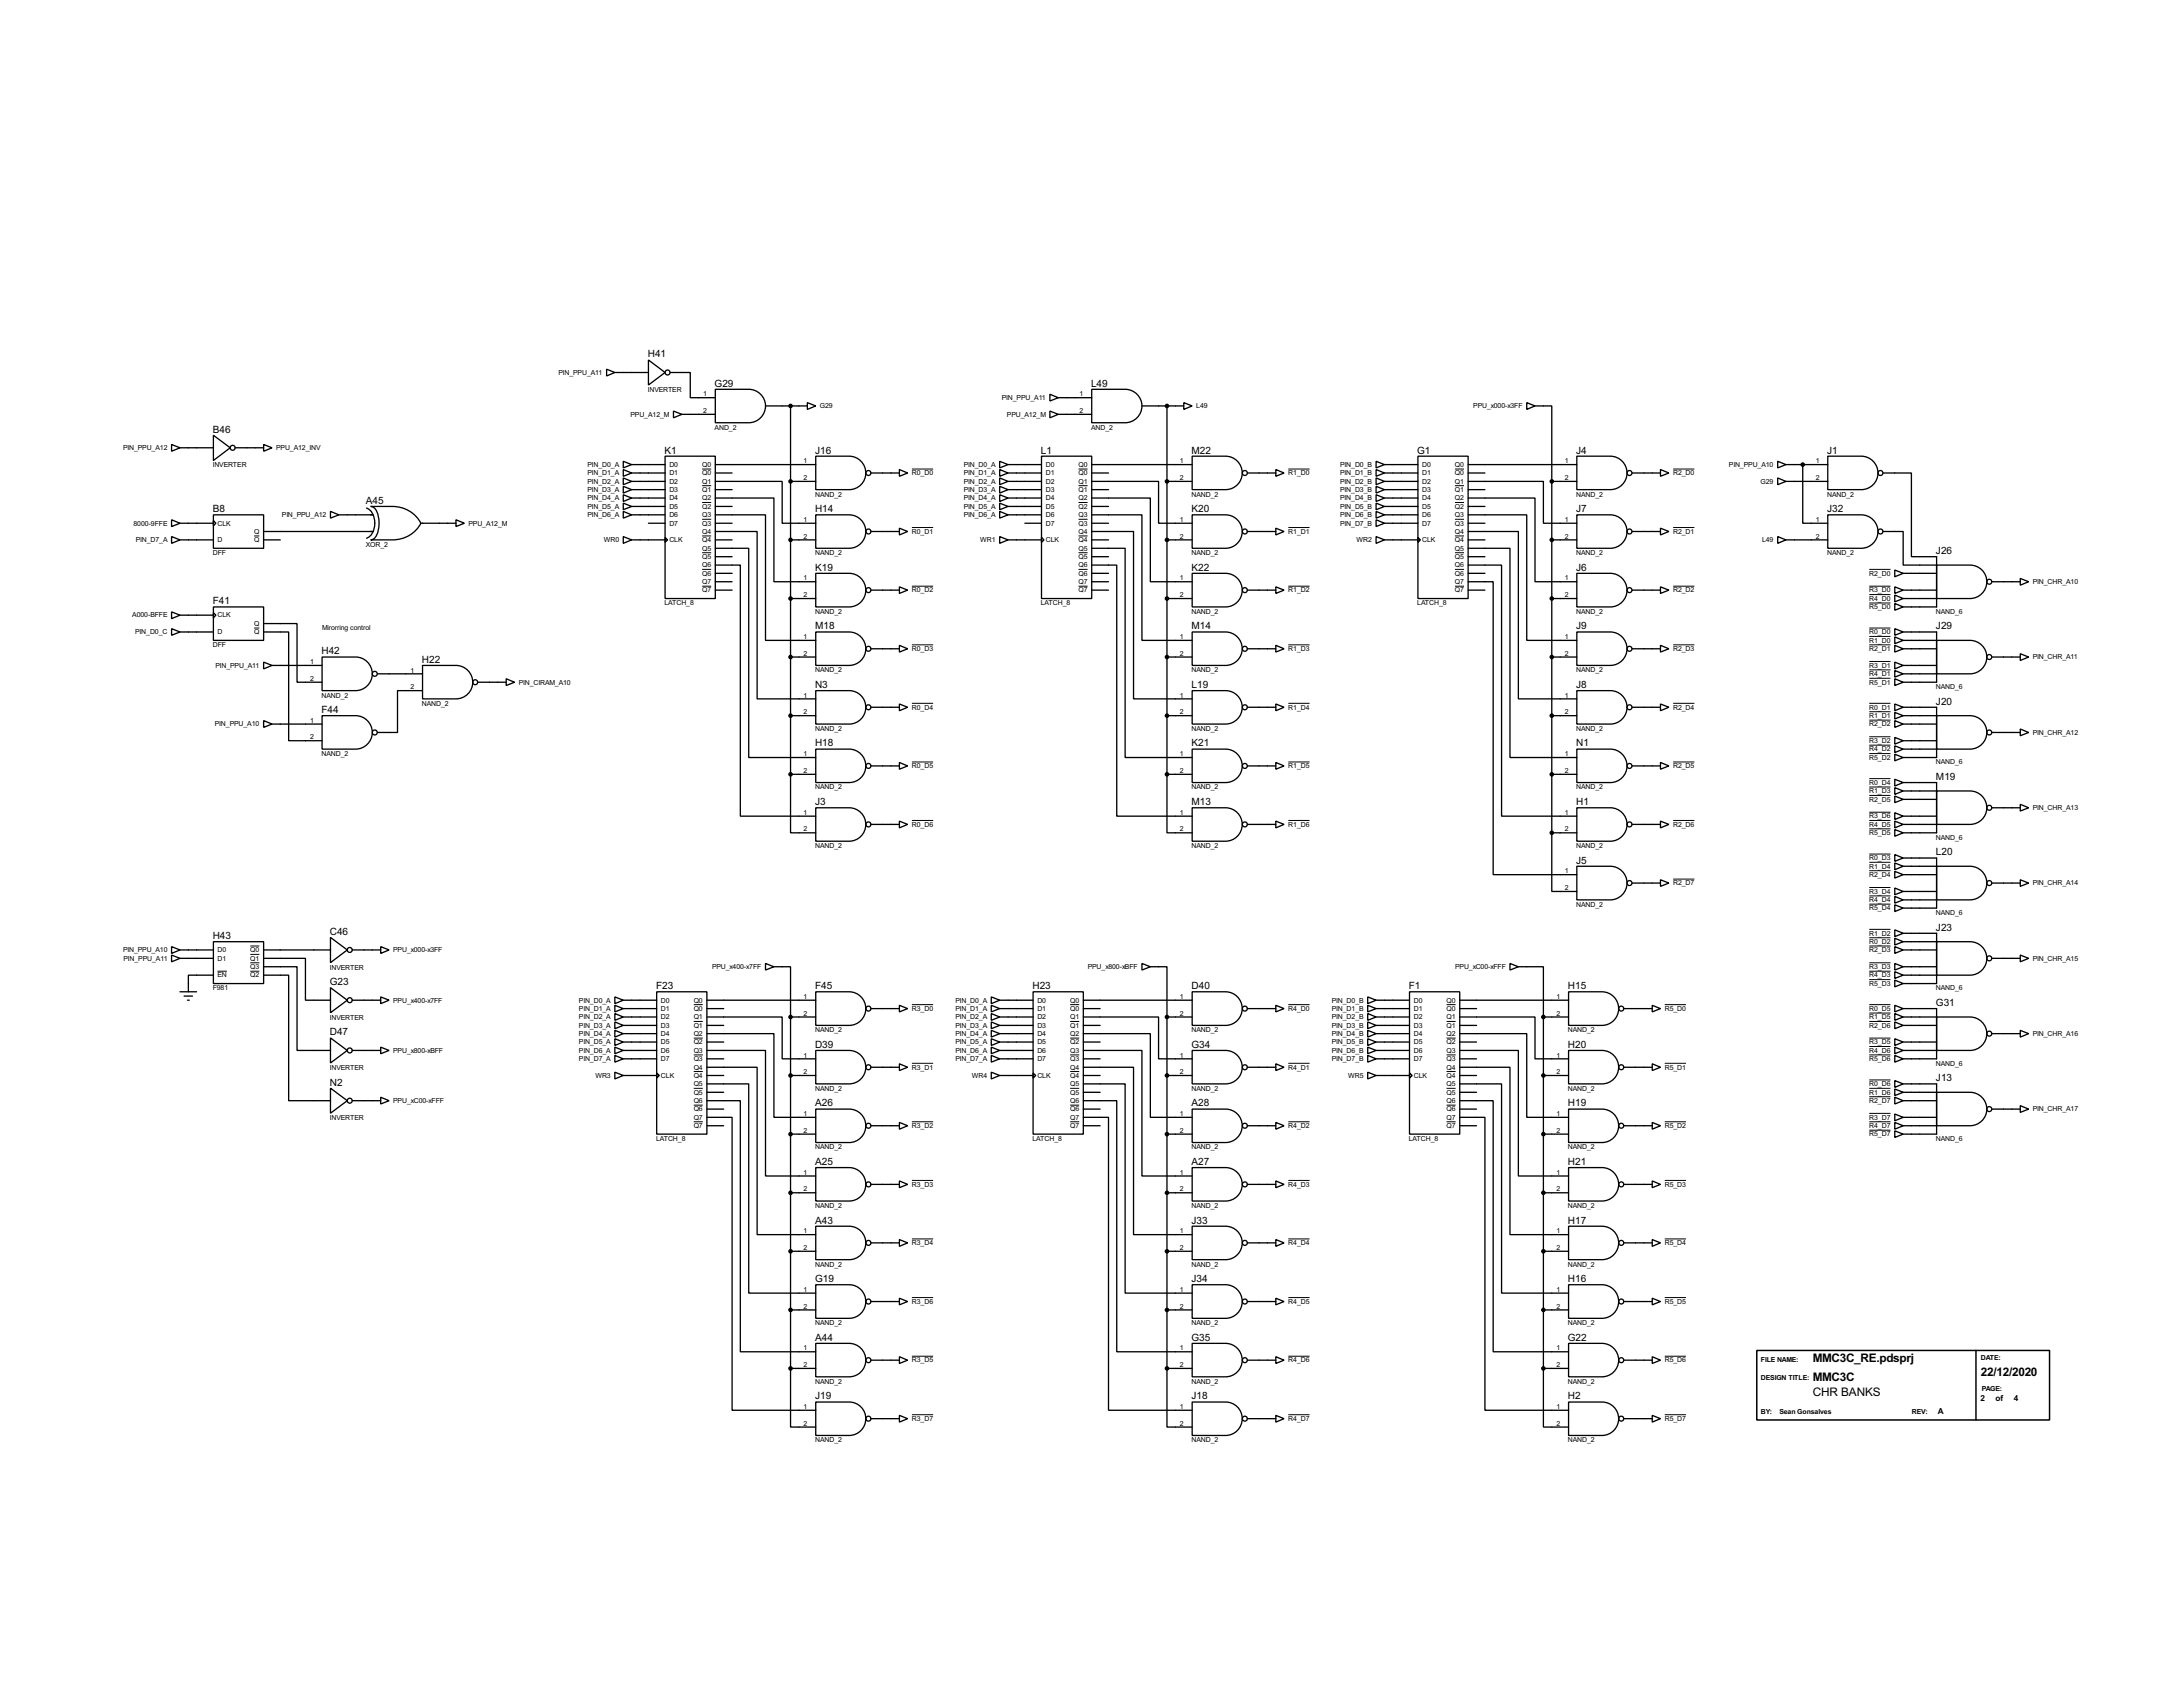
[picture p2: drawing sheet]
<svg xmlns="http://www.w3.org/2000/svg" width="663mm" height="510mm" viewBox="0 0 663 510" stroke-linecap="round" stroke-linejoin="round" font-family="sans-serif">
<defs><g id="words">
<g font-size="4">
<text x="550.5" y="413.5">MMC3C_RE.pdsprj</text>
<text x="550.5" y="419.2">MMC3C</text>
<text x="601.5" y="417.5">22/12/2020</text>
<text x="550.5" y="423.6">CHR BANKS</text>
</g>
<g font-size="3.4">
<text x="196.7" y="108.5">H41</text>
<text x="217" y="117.4">G29</text>
<text x="331.3" y="117.4">L49</text>
<text x="64.6" y="131.3">B46</text>
<text x="201.8" y="137.6">K1</text>
<text x="247.5" y="137.6">J16</text>
<text x="316.1" y="137.6">L1</text>
<text x="361.8" y="137.6">M22</text>
<text x="430.4" y="137.6">G1</text>
<text x="478.6" y="137.6">J4</text>
<text x="554.8" y="137.6">J1</text>
<text x="64.6" y="155.5">B8</text>
<text x="111.1" y="152.9">A45</text>
<text x="247.5" y="155.5">H14</text>
<text x="361.8" y="155.5">K20</text>
<text x="478.6" y="155.5">J7</text>
<text x="554.8" y="155.5">J32</text>
<text x="247.5" y="173.2">K19</text>
<text x="361.8" y="173.2">K22</text>
<text x="478.6" y="173.2">J6</text>
<text x="587.9" y="168.2">J26</text>
<text x="64.6" y="183.4">F41</text>
<text x="247.5" y="191">M18</text>
<text x="361.8" y="191">M14</text>
<text x="478.6" y="191">J9</text>
<text x="587.9" y="191">J29</text>
<text x="97.6" y="198.6">H42</text>
<text x="128.1" y="201.2">H22</text>
<text x="247.5" y="208.8">N3</text>
<text x="361.8" y="208.8">L19</text>
<text x="478.6" y="208.8">J8</text>
<text x="587.9" y="213.9">J20</text>
<text x="97.6" y="216.4">F44</text>
<text x="247.5" y="226.6">H18</text>
<text x="361.8" y="226.6">K21</text>
<text x="478.6" y="226.6">N1</text>
<text x="587.9" y="236.7">M19</text>
<text x="247.5" y="244.4">J3</text>
<text x="361.8" y="244.4">M13</text>
<text x="478.6" y="244.4">H1</text>
<text x="478.6" y="262.1">J5</text>
<text x="587.9" y="259.6">L20</text>
<text x="64.6" y="285">H43</text>
<text x="100.2" y="283.7">C46</text>
<text x="587.9" y="282.5">J23</text>
<text x="100.2" y="299">G23</text>
<text x="199.2" y="300.2">F23</text>
<text x="247.5" y="300.2">F45</text>
<text x="313.5" y="300.2">H23</text>
<text x="361.8" y="300.2">D40</text>
<text x="427.8" y="300.2">F1</text>
<text x="476.1" y="300.2">H15</text>
<text x="587.9" y="305.3">G31</text>
<text x="100.2" y="314.2">D47</text>
<text x="247.5" y="318">D39</text>
<text x="361.8" y="318">G34</text>
<text x="476.1" y="318">H20</text>
<text x="100.2" y="329.5">N2</text>
<text x="587.9" y="328.2">J13</text>
<text x="247.5" y="335.8">A26</text>
<text x="361.8" y="335.8">A28</text>
<text x="476.1" y="335.8">H19</text>
<text x="247.5" y="353.6">A25</text>
<text x="361.8" y="353.6">A27</text>
<text x="476.1" y="353.6">H21</text>
<text x="247.5" y="371.4">A43</text>
<text x="361.8" y="371.4">J33</text>
<text x="476.1" y="371.4">H17</text>
<text x="247.5" y="389.1">G19</text>
<text x="361.8" y="389.1">J34</text>
<text x="476.1" y="389.1">H16</text>
<text x="247.5" y="406.9">A44</text>
<text x="361.8" y="406.9">G35</text>
<text x="476.1" y="406.9">G22</text>
<text x="247.5" y="424.7">J19</text>
<text x="361.8" y="424.7">J18</text>
<text x="476.1" y="424.7">H2</text>
</g>
<g font-size="2.8">
<text x="601.4" y="425.2">2</text>
<text x="606" y="425.2">of</text>
<text x="611.5" y="425.2">4</text>
<text x="588.5" y="429.3">A</text>
</g>
<g font-size="2.4">
<text x="169.6" y="113.7">PIN_PPU_A11</text>
<text x="196.7" y="119">INVERTER</text>
<text x="213.5" y="120.3">1</text>
<text x="213.5" y="125.4">2</text>
<text x="249" y="123.9">G29</text>
<text x="304.2" y="121.4">PIN_PPU_A11</text>
<text x="327.8" y="120.3">1</text>
<text x="327.8" y="125.4">2</text>
<text x="363.3" y="123.9">L49</text>
<text x="447.4" y="123.9">PPU_x000-x3FF</text>
<text x="191.5" y="126.4">PPU_A12_M</text>
<text x="217" y="130.4">AND_2</text>
<text x="305.8" y="126.4">PPU_A12_M</text>
<text x="331.3" y="130.4">AND_2</text>
<text x="37.4" y="136.6">PIN_PPU_A12</text>
<text x="83.9" y="136.6">PPU_A12_INV</text>
<text x="64.6" y="141.8">INVERTER</text>
<text x="178.4" y="141.7">PIN_D0_A</text>
<text x="203.3" y="141.7">D0</text>
<text x="213.2" y="141.7">Q0</text>
<text x="244" y="140.6">1</text>
<text x="292.7" y="141.7">PIN_D0_A</text>
<text x="317.6" y="141.7">D0</text>
<text x="327.5" y="141.7">Q0</text>
<text x="358.3" y="140.6">1</text>
<text x="407" y="141.7">PIN_D0_B</text>
<text x="431.9" y="141.7">D0</text>
<text x="441.8" y="141.7">Q0</text>
<text x="475.2" y="140.6">1</text>
<text x="525" y="141.7">PIN_PPU_A10</text>
<text x="551.4" y="140.6">1</text>
<text x="178.4" y="144.3">PIN_D1_A</text>
<text x="178.4" y="146.8">PIN_D2_A</text>
<text x="178.4" y="149.3">PIN_D3_A</text>
<text x="203.3" y="144.3">D1</text>
<text x="203.3" y="146.8">D2</text>
<text x="203.3" y="149.3">D3</text>
<text x="213.2" y="146.8">Q1</text>
<text x="213.2" y="144.3">Q0</text>
<text x="213.2" y="149.3">Q1</text>
<text x="244" y="145.7">2</text>
<text x="276.9" y="144.3">R0_D0</text>
<text x="292.7" y="144.3">PIN_D1_A</text>
<text x="292.7" y="146.8">PIN_D2_A</text>
<text x="292.7" y="149.3">PIN_D3_A</text>
<text x="317.6" y="144.3">D1</text>
<text x="317.6" y="146.8">D2</text>
<text x="317.6" y="149.3">D3</text>
<text x="327.5" y="146.8">Q1</text>
<text x="327.5" y="144.3">Q0</text>
<text x="327.5" y="149.3">Q1</text>
<text x="358.3" y="145.7">2</text>
<text x="391.2" y="144.3">R1_D0</text>
<text x="407" y="144.3">PIN_D1_B</text>
<text x="407" y="146.8">PIN_D2_B</text>
<text x="407" y="149.3">PIN_D3_B</text>
<text x="431.9" y="144.3">D1</text>
<text x="431.9" y="146.8">D2</text>
<text x="431.9" y="149.3">D3</text>
<text x="441.8" y="146.8">Q1</text>
<text x="441.8" y="144.3">Q0</text>
<text x="441.8" y="149.3">Q1</text>
<text x="475.2" y="145.7">2</text>
<text x="508.1" y="144.3">R2_D0</text>
<text x="534.6" y="146.8">G29</text>
<text x="551.4" y="145.7">2</text>
<text x="178.4" y="151.9">PIN_D4_A</text>
<text x="178.4" y="154.4">PIN_D5_A</text>
<text x="203.3" y="151.9">D4</text>
<text x="203.3" y="154.4">D5</text>
<text x="213.2" y="151.9">Q2</text>
<text x="213.2" y="154.4">Q2</text>
<text x="247.5" y="150.7">NAND_2</text>
<text x="292.7" y="151.9">PIN_D4_A</text>
<text x="292.7" y="154.4">PIN_D5_A</text>
<text x="317.6" y="151.9">D4</text>
<text x="317.6" y="154.4">D5</text>
<text x="327.5" y="151.9">Q2</text>
<text x="327.5" y="154.4">Q2</text>
<text x="361.8" y="150.7">NAND_2</text>
<text x="407" y="151.9">PIN_D4_B</text>
<text x="407" y="154.4">PIN_D5_B</text>
<text x="431.9" y="151.9">D4</text>
<text x="431.9" y="154.4">D5</text>
<text x="441.8" y="151.9">Q2</text>
<text x="441.8" y="154.4">Q2</text>
<text x="478.6" y="150.7">NAND_2</text>
<text x="554.8" y="150.7">NAND_2</text>
<text x="40.6" y="159.5">8000-9FFE</text>
<text x="66.1" y="159.5">CLK</text>
<text x="85.6" y="157">PIN_PPU_A12</text>
<text x="142.3" y="159.5">PPU_A12_M</text>
<text x="178.4" y="157">PIN_D6_A</text>
<text x="203.3" y="157">D6</text>
<text x="203.3" y="159.5">D7</text>
<text x="213.2" y="157">Q3</text>
<text x="213.2" y="159.5">Q3</text>
<text x="244" y="158.4">1</text>
<text x="292.7" y="157">PIN_D6_A</text>
<text x="317.6" y="157">D6</text>
<text x="317.6" y="159.5">D7</text>
<text x="327.5" y="157">Q3</text>
<text x="327.5" y="159.5">Q3</text>
<text x="358.3" y="158.4">1</text>
<text x="407" y="157">PIN_D6_B</text>
<text x="407" y="159.5">PIN_D7_B</text>
<text x="431.9" y="157">D6</text>
<text x="431.9" y="159.5">D7</text>
<text x="441.8" y="157">Q3</text>
<text x="441.8" y="159.5">Q3</text>
<text x="475.2" y="158.4">1</text>
<text x="551.4" y="158.4">1</text>
<text x="41.2" y="164.6">PIN_D7_A</text>
<text x="66.1" y="164.6">D</text>
<text x="77.2" y="162">Q</text>
<text x="77.2" y="164.6">Q</text>
<text x="111.1" y="166">XOR_2</text>
<text x="183.4" y="164.6">WR0</text>
<text x="203.3" y="164.6">CLK</text>
<text x="213.2" y="162">Q4</text>
<text x="213.2" y="167.1">Q5</text>
<text x="213.2" y="164.6">Q4</text>
<text x="244" y="163.5">2</text>
<text x="276.9" y="162">R0_D1</text>
<text x="297.7" y="164.6">WR1</text>
<text x="317.6" y="164.6">CLK</text>
<text x="327.5" y="162">Q4</text>
<text x="327.5" y="167.1">Q5</text>
<text x="327.5" y="164.6">Q4</text>
<text x="358.3" y="163.5">2</text>
<text x="391.2" y="162">R1_D1</text>
<text x="412" y="164.6">WR2</text>
<text x="431.9" y="164.6">CLK</text>
<text x="441.8" y="162">Q4</text>
<text x="441.8" y="167.1">Q5</text>
<text x="441.8" y="164.6">Q4</text>
<text x="475.2" y="163.5">2</text>
<text x="508.1" y="162">R2_D1</text>
<text x="535.1" y="164.6">L49</text>
<text x="551.4" y="163.5">2</text>
<text x="64.6" y="168.5">DFF</text>
<text x="213.2" y="172.2">Q6</text>
<text x="213.2" y="169.7">Q5</text>
<text x="247.5" y="168.5">NAND_2</text>
<text x="327.5" y="172.2">Q6</text>
<text x="327.5" y="169.7">Q5</text>
<text x="361.8" y="168.5">NAND_2</text>
<text x="441.8" y="172.2">Q6</text>
<text x="441.8" y="169.7">Q5</text>
<text x="478.6" y="168.5">NAND_2</text>
<text x="554.8" y="168.5">NAND_2</text>
<text x="213.2" y="177.3">Q7</text>
<text x="213.2" y="174.7">Q6</text>
<text x="213.2" y="179.8">Q7</text>
<text x="244" y="176.2">1</text>
<text x="276.9" y="179.8">R0_D2</text>
<text x="327.5" y="177.3">Q7</text>
<text x="327.5" y="174.7">Q6</text>
<text x="327.5" y="179.8">Q7</text>
<text x="358.3" y="176.2">1</text>
<text x="391.2" y="179.8">R1_D2</text>
<text x="441.8" y="177.3">Q7</text>
<text x="441.8" y="174.7">Q6</text>
<text x="441.8" y="179.8">Q7</text>
<text x="475.2" y="176.2">1</text>
<text x="508.1" y="179.8">R2_D2</text>
<text x="567.6" y="174.7">R2_D0</text>
<text x="567.6" y="179.8">R3_D0</text>
<text x="617.3" y="177.3">PIN_CHR_A10</text>
<text x="201.8" y="183.8">LATCH_8</text>
<text x="244" y="181.3">2</text>
<text x="316.1" y="183.8">LATCH_8</text>
<text x="358.3" y="181.3">2</text>
<text x="430.4" y="183.8">LATCH_8</text>
<text x="475.2" y="181.3">2</text>
<text x="567.6" y="182.4">R4_D0</text>
<text x="567.6" y="184.9">R5_D0</text>
<text x="40.2" y="187.4">A000-BFFE</text>
<text x="66.1" y="187.4">CLK</text>
<text x="77.2" y="190">Q</text>
<text x="97.8" y="191.2">Mirorring control</text>
<text x="247.5" y="186.3">NAND_2</text>
<text x="361.8" y="186.3">NAND_2</text>
<text x="478.6" y="186.3">NAND_2</text>
<text x="587.9" y="186.3">NAND_6</text>
<text x="41.1" y="192.5">PIN_D0_C</text>
<text x="64.6" y="196.5">DFF</text>
<text x="66.1" y="192.5">D</text>
<text x="77.2" y="192.5">Q</text>
<text x="244" y="194">1</text>
<text x="276.9" y="197.6">R0_D3</text>
<text x="358.3" y="194">1</text>
<text x="391.2" y="197.6">R1_D3</text>
<text x="475.2" y="194">1</text>
<text x="508.1" y="197.6">R2_D3</text>
<text x="567.6" y="192.5">R0_D0</text>
<text x="567.6" y="197.6">R2_D1</text>
<text x="567.6" y="195.1">R1_D0</text>
<text x="65.4" y="202.7">PIN_PPU_A11</text>
<text x="94.2" y="201.6">1</text>
<text x="244" y="199">2</text>
<text x="358.3" y="199">2</text>
<text x="475.2" y="199">2</text>
<text x="567.6" y="202.7">R3_D1</text>
<text x="617.3" y="200.1">PIN_CHR_A11</text>
<text x="94.2" y="206.7">2</text>
<text x="124.6" y="204.1">1</text>
<text x="124.6" y="209.2">2</text>
<text x="157.5" y="207.8">PIN_CIRAM_A10</text>
<text x="247.5" y="204.1">NAND_2</text>
<text x="361.8" y="204.1">NAND_2</text>
<text x="478.6" y="204.1">NAND_2</text>
<text x="567.6" y="205.2">R4_D1</text>
<text x="567.6" y="207.8">R5_D1</text>
<text x="587.9" y="209.2">NAND_6</text>
<text x="97.6" y="211.7">NAND_2</text>
<text x="128.1" y="214.2">NAND_2</text>
<text x="244" y="211.7">1</text>
<text x="276.9" y="215.4">R0_D4</text>
<text x="358.3" y="211.7">1</text>
<text x="391.2" y="215.4">R1_D4</text>
<text x="475.2" y="211.7">1</text>
<text x="508.1" y="215.4">R2_D4</text>
<text x="567.6" y="215.4">R0_D1</text>
<text x="65.3" y="220.5">PIN_PPU_A10</text>
<text x="94.2" y="219.4">1</text>
<text x="244" y="216.8">2</text>
<text x="247.5" y="221.9">NAND_2</text>
<text x="358.3" y="216.8">2</text>
<text x="361.8" y="221.9">NAND_2</text>
<text x="475.2" y="216.8">2</text>
<text x="478.6" y="221.9">NAND_2</text>
<text x="567.6" y="220.5">R2_D2</text>
<text x="567.6" y="217.9">R1_D1</text>
<text x="94.2" y="224.4">2</text>
<text x="567.6" y="225.5">R3_D2</text>
<text x="617.3" y="223">PIN_CHR_A12</text>
<text x="97.6" y="229.5">NAND_2</text>
<text x="244" y="229.5">1</text>
<text x="276.9" y="233.2">R0_D5</text>
<text x="358.3" y="229.5">1</text>
<text x="391.2" y="233.2">R1_D5</text>
<text x="475.2" y="229.5">1</text>
<text x="508.1" y="233.2">R2_D5</text>
<text x="567.6" y="228.1">R4_D2</text>
<text x="567.6" y="230.6">R5_D2</text>
<text x="587.9" y="232">NAND_6</text>
<text x="244" y="234.6">2</text>
<text x="247.5" y="239.6">NAND_2</text>
<text x="358.3" y="234.6">2</text>
<text x="361.8" y="239.6">NAND_2</text>
<text x="475.2" y="234.6">2</text>
<text x="478.6" y="239.6">NAND_2</text>
<text x="567.6" y="238.2">R0_D4</text>
<text x="567.6" y="243.3">R2_D5</text>
<text x="567.6" y="240.8">R1_D3</text>
<text x="617.3" y="245.9">PIN_CHR_A13</text>
<text x="244" y="247.3">1</text>
<text x="276.9" y="250.9">R0_D6</text>
<text x="358.3" y="247.3">1</text>
<text x="391.2" y="250.9">R1_D6</text>
<text x="475.2" y="247.3">1</text>
<text x="508.1" y="250.9">R2_D6</text>
<text x="567.6" y="250.9">R4_D5</text>
<text x="567.6" y="248.4">R3_D6</text>
<text x="244" y="252.4">2</text>
<text x="247.5" y="257.4">NAND_2</text>
<text x="358.3" y="252.4">2</text>
<text x="361.8" y="257.4">NAND_2</text>
<text x="475.2" y="252.4">2</text>
<text x="478.6" y="257.4">NAND_2</text>
<text x="567.6" y="253.5">R5_D5</text>
<text x="587.9" y="254.9">NAND_6</text>
<text x="567.6" y="261.1">R0_D3</text>
<text x="567.6" y="263.6">R1_D4</text>
<text x="475.2" y="265.1">1</text>
<text x="508.1" y="268.7">R2_D7</text>
<text x="567.6" y="266.2">R2_D4</text>
<text x="617.3" y="268.7">PIN_CHR_A14</text>
<text x="475.2" y="270.2">2</text>
<text x="478.6" y="275.2">NAND_2</text>
<text x="567.6" y="273.8">R4_D4</text>
<text x="567.6" y="271.3">R3_D4</text>
<text x="567.6" y="276.3">R5_D4</text>
<text x="587.9" y="277.7">NAND_6</text>
<text x="567.6" y="286.5">R0_D2</text>
<text x="567.6" y="284">R1_D2</text>
<text x="37.4" y="289">PIN_PPU_A10</text>
<text x="37.5" y="291.6">PIN_PPU_A11</text>
<text x="66.1" y="289">D0</text>
<text x="66.1" y="291.6">D1</text>
<text x="76" y="289">Q0</text>
<text x="76" y="291.6">Q1</text>
<text x="119.4" y="289">PPU_x000-x3FF</text>
<text x="567.6" y="289">R2_D3</text>
<text x="617.3" y="291.6">PIN_CHR_A15</text>
<text x="66.1" y="296.7">EN</text>
<text x="76" y="296.7">Q2</text>
<text x="76" y="294.1">Q3</text>
<text x="100.2" y="294.3">INVERTER</text>
<text x="216.2" y="294.1">PPU_x400-x7FF</text>
<text x="330.3" y="294.1">PPU_x800-xBFF</text>
<text x="441.9" y="294.1">PPU_xC00-xFFF</text>
<text x="567.6" y="299.2">R5_D3</text>
<text x="567.6" y="294.1">R3_D3</text>
<text x="567.6" y="296.7">R4_D3</text>
<text x="64.6" y="300.6">F981</text>
<text x="119.4" y="304.3">PPU_x400-x7FF</text>
<text x="175.8" y="304.3">PIN_D0_A</text>
<text x="200.7" y="304.3">D0</text>
<text x="210.7" y="304.3">Q0</text>
<text x="244" y="303.2">1</text>
<text x="290.1" y="304.3">PIN_D0_A</text>
<text x="315" y="304.3">D0</text>
<text x="325" y="304.3">Q0</text>
<text x="358.3" y="303.2">1</text>
<text x="404.4" y="304.3">PIN_D0_B</text>
<text x="429.3" y="304.3">D0</text>
<text x="439.3" y="304.3">Q0</text>
<text x="472.6" y="303.2">1</text>
<text x="587.9" y="300.6">NAND_6</text>
<text x="100.2" y="309.5">INVERTER</text>
<text x="175.8" y="306.8">PIN_D1_A</text>
<text x="175.8" y="309.4">PIN_D2_A</text>
<text x="175.8" y="311.9">PIN_D3_A</text>
<text x="200.7" y="306.8">D1</text>
<text x="200.7" y="309.4">D2</text>
<text x="200.7" y="311.9">D3</text>
<text x="210.7" y="309.4">Q1</text>
<text x="210.7" y="306.8">Q0</text>
<text x="210.7" y="311.9">Q1</text>
<text x="244" y="308.3">2</text>
<text x="276.9" y="306.8">R3_D0</text>
<text x="290.1" y="306.8">PIN_D1_A</text>
<text x="290.1" y="309.4">PIN_D2_A</text>
<text x="290.1" y="311.9">PIN_D3_A</text>
<text x="315" y="306.8">D1</text>
<text x="315" y="309.4">D2</text>
<text x="315" y="311.9">D3</text>
<text x="325" y="309.4">Q1</text>
<text x="325" y="306.8">Q0</text>
<text x="325" y="311.9">Q1</text>
<text x="358.3" y="308.3">2</text>
<text x="391.2" y="306.8">R4_D0</text>
<text x="404.4" y="306.8">PIN_D1_B</text>
<text x="404.4" y="309.4">PIN_D2_B</text>
<text x="404.4" y="311.9">PIN_D3_B</text>
<text x="429.3" y="306.8">D1</text>
<text x="429.3" y="309.4">D2</text>
<text x="429.3" y="311.9">D3</text>
<text x="439.3" y="309.4">Q1</text>
<text x="439.3" y="306.8">Q0</text>
<text x="439.3" y="311.9">Q1</text>
<text x="472.6" y="308.3">2</text>
<text x="505.5" y="306.8">R5_D0</text>
<text x="567.6" y="306.8">R0_D5</text>
<text x="567.6" y="311.9">R2_D6</text>
<text x="567.6" y="309.4">R1_D5</text>
<text x="175.8" y="314.4">PIN_D4_A</text>
<text x="175.8" y="317">PIN_D5_A</text>
<text x="200.7" y="314.4">D4</text>
<text x="200.7" y="317">D5</text>
<text x="210.7" y="314.4">Q2</text>
<text x="210.7" y="317">Q2</text>
<text x="247.5" y="313.3">NAND_2</text>
<text x="290.1" y="314.4">PIN_D4_A</text>
<text x="290.1" y="317">PIN_D5_A</text>
<text x="315" y="314.4">D4</text>
<text x="315" y="317">D5</text>
<text x="325" y="314.4">Q2</text>
<text x="325" y="317">Q2</text>
<text x="361.8" y="313.3">NAND_2</text>
<text x="404.4" y="314.4">PIN_D4_B</text>
<text x="404.4" y="317">PIN_D5_B</text>
<text x="429.3" y="314.4">D4</text>
<text x="429.3" y="317">D5</text>
<text x="439.3" y="314.4">Q2</text>
<text x="439.3" y="317">Q2</text>
<text x="476.1" y="313.3">NAND_2</text>
<text x="567.6" y="317">R3_D5</text>
<text x="617.3" y="314.4">PIN_CHR_A16</text>
<text x="119.4" y="319.5">PPU_x800-xBFF</text>
<text x="175.8" y="319.5">PIN_D6_A</text>
<text x="175.8" y="322.1">PIN_D7_A</text>
<text x="200.7" y="319.5">D6</text>
<text x="200.7" y="322.1">D7</text>
<text x="210.7" y="319.5">Q3</text>
<text x="210.7" y="322.1">Q3</text>
<text x="244" y="321">1</text>
<text x="290.1" y="319.5">PIN_D6_A</text>
<text x="290.1" y="322.1">PIN_D7_A</text>
<text x="315" y="319.5">D6</text>
<text x="315" y="322.1">D7</text>
<text x="325" y="319.5">Q3</text>
<text x="325" y="322.1">Q3</text>
<text x="358.3" y="321">1</text>
<text x="404.4" y="319.5">PIN_D6_B</text>
<text x="404.4" y="322.1">PIN_D7_B</text>
<text x="429.3" y="319.5">D6</text>
<text x="429.3" y="322.1">D7</text>
<text x="439.3" y="319.5">Q3</text>
<text x="439.3" y="322.1">Q3</text>
<text x="472.6" y="321">1</text>
<text x="567.6" y="319.5">R4_D6</text>
<text x="567.6" y="322.1">R5_D6</text>
<text x="587.9" y="323.5">NAND_6</text>
<text x="100.2" y="324.7">INVERTER</text>
<text x="180.8" y="327.1">WR3</text>
<text x="200.7" y="327.1">CLK</text>
<text x="210.7" y="324.6">Q4</text>
<text x="210.7" y="329.7">Q5</text>
<text x="210.7" y="327.1">Q4</text>
<text x="244" y="326">2</text>
<text x="276.9" y="324.6">R3_D1</text>
<text x="295.1" y="327.1">WR4</text>
<text x="315" y="327.1">CLK</text>
<text x="325" y="324.6">Q4</text>
<text x="325" y="329.7">Q5</text>
<text x="325" y="327.1">Q4</text>
<text x="358.3" y="326">2</text>
<text x="391.2" y="324.6">R4_D1</text>
<text x="409.4" y="327.1">WR5</text>
<text x="429.3" y="327.1">CLK</text>
<text x="439.3" y="324.6">Q4</text>
<text x="439.3" y="329.7">Q5</text>
<text x="439.3" y="327.1">Q4</text>
<text x="472.6" y="326">2</text>
<text x="505.5" y="324.6">R5_D1</text>
<text x="567.6" y="329.7">R0_D6</text>
<text x="119.4" y="334.8">PPU_xC00-xFFF</text>
<text x="210.7" y="334.8">Q6</text>
<text x="210.7" y="332.2">Q5</text>
<text x="247.5" y="331.1">NAND_2</text>
<text x="325" y="334.8">Q6</text>
<text x="325" y="332.2">Q5</text>
<text x="361.8" y="331.1">NAND_2</text>
<text x="439.3" y="334.8">Q6</text>
<text x="439.3" y="332.2">Q5</text>
<text x="476.1" y="331.1">NAND_2</text>
<text x="567.6" y="334.8">R2_D7</text>
<text x="567.6" y="332.2">R1_D6</text>
<text x="100.2" y="340">INVERTER</text>
<text x="210.7" y="339.8">Q7</text>
<text x="210.7" y="337.3">Q6</text>
<text x="244" y="338.7">1</text>
<text x="325" y="339.8">Q7</text>
<text x="325" y="337.3">Q6</text>
<text x="358.3" y="338.7">1</text>
<text x="439.3" y="339.8">Q7</text>
<text x="439.3" y="337.3">Q6</text>
<text x="472.6" y="338.7">1</text>
<text x="567.6" y="339.8">R3_D7</text>
<text x="617.3" y="337.3">PIN_CHR_A17</text>
<text x="199.2" y="346.3">LATCH_8</text>
<text x="210.7" y="342.4">Q7</text>
<text x="244" y="343.8">2</text>
<text x="276.9" y="342.4">R3_D2</text>
<text x="313.5" y="346.3">LATCH_8</text>
<text x="325" y="342.4">Q7</text>
<text x="358.3" y="343.8">2</text>
<text x="391.2" y="342.4">R4_D2</text>
<text x="427.8" y="346.3">LATCH_8</text>
<text x="439.3" y="342.4">Q7</text>
<text x="472.6" y="343.8">2</text>
<text x="505.5" y="342.4">R5_D2</text>
<text x="567.6" y="342.4">R4_D7</text>
<text x="567.6" y="344.9">R5_D7</text>
<text x="587.9" y="346.3">NAND_6</text>
<text x="247.5" y="348.9">NAND_2</text>
<text x="361.8" y="348.9">NAND_2</text>
<text x="476.1" y="348.9">NAND_2</text>
<text x="244" y="356.5">1</text>
<text x="358.3" y="356.5">1</text>
<text x="472.6" y="356.5">1</text>
<text x="244" y="361.6">2</text>
<text x="276.9" y="360.2">R3_D3</text>
<text x="358.3" y="361.6">2</text>
<text x="391.2" y="360.2">R4_D3</text>
<text x="472.6" y="361.6">2</text>
<text x="505.5" y="360.2">R5_D3</text>
<text x="247.5" y="366.6">NAND_2</text>
<text x="361.8" y="366.6">NAND_2</text>
<text x="476.1" y="366.6">NAND_2</text>
<text x="244" y="374.3">1</text>
<text x="276.9" y="377.9">R3_D4</text>
<text x="358.3" y="374.3">1</text>
<text x="391.2" y="377.9">R4_D4</text>
<text x="472.6" y="374.3">1</text>
<text x="505.5" y="377.9">R5_D4</text>
<text x="244" y="379.4">2</text>
<text x="358.3" y="379.4">2</text>
<text x="472.6" y="379.4">2</text>
<text x="247.5" y="384.4">NAND_2</text>
<text x="361.8" y="384.4">NAND_2</text>
<text x="476.1" y="384.4">NAND_2</text>
<text x="244" y="392.1">1</text>
<text x="276.9" y="395.7">R3_D6</text>
<text x="358.3" y="392.1">1</text>
<text x="391.2" y="395.7">R4_D5</text>
<text x="472.6" y="392.1">1</text>
<text x="505.5" y="395.7">R5_D5</text>
<text x="244" y="397.2">2</text>
<text x="358.3" y="397.2">2</text>
<text x="472.6" y="397.2">2</text>
<text x="247.5" y="402.2">NAND_2</text>
<text x="361.8" y="402.2">NAND_2</text>
<text x="476.1" y="402.2">NAND_2</text>
<text x="244" y="409.9">1</text>
<text x="276.9" y="413.5">R3_D5</text>
<text x="358.3" y="409.9">1</text>
<text x="391.2" y="413.5">R4_D6</text>
<text x="472.6" y="409.9">1</text>
<text x="505.5" y="413.5">R5_D6</text>
<text x="534.7" y="413.3">FILE NAME:</text>
<text x="601.5" y="412.7">DATE:</text>
<text x="244" y="414.9">2</text>
<text x="247.5" y="420">NAND_2</text>
<text x="358.3" y="414.9">2</text>
<text x="361.8" y="420">NAND_2</text>
<text x="472.6" y="414.9">2</text>
<text x="476.1" y="420">NAND_2</text>
<text x="534.7" y="418.7">DESIGN TITLE:</text>
<text x="601.8" y="422.2">PAGE:</text>
<text x="244" y="427.6">1</text>
<text x="276.9" y="431.3">R3_D7</text>
<text x="358.3" y="427.6">1</text>
<text x="391.2" y="431.3">R4_D7</text>
<text x="472.6" y="427.6">1</text>
<text x="505.5" y="431.3">R5_D7</text>
<text x="534.7" y="429">BY:</text>
<text x="540.3" y="429">Sean Gonsalves</text>
<text x="580.6" y="429.1">REV:</text>
<text x="244" y="432.7">2</text>
<text x="247.5" y="437.8">NAND_2</text>
<text x="358.3" y="432.7">2</text>
<text x="361.8" y="437.8">NAND_2</text>
<text x="472.6" y="432.7">2</text>
<text x="476.1" y="437.8">NAND_2</text>
</g>
</g></defs>
<g fill="none" stroke="#000" stroke-width=".4">
<path d="M184.2 112.1l2.5 1-2.5 1zM186.7 113.1h10.2M196.9 109.3l5.1 3.8-5.1 3.8zM203.5 113.1h6.1v7.6h7.6M217.2 118.2h10.2a5.1 5.1 0 0 1 5.1 5 5.1 5.1 0 0 1-5.1 5.1h-10.2zM318.8 119.7l2.6 1-2.6 1zM331.5 118.2h10.2a5.1 5.1 0 0 1 5.1 5 5.1 5.1 0 0 1-5.1 5.1h-10.2zM52.1 134.9l2.6 1-2.6 1.1zM54.7 135.9h10.1M64.8 132.1l5.1 3.8-5.1 3.9zM71.4 135.9h8.7M80.1 134.9l2.5 1-2.5 1.1z"/>
<path d="M202 138.5h15.2v43.2h-15.2zM204.5 124.8l2.6 1-2.6 1zM207.1 125.8h10.1M232.5 123.2h12.7M240.1 123.2v111.8M245.2 122.2l2.5 1-2.5 1.1zM247.7 138.5h10.2a5.1 5.1 0 0 1 5 5 5.1 5.1 0 0 1-5 5.1h-10.2zM316.3 138.5h15.2v43.2h-15.2zM318.8 124.8l2.6 1-2.6 1zM321.4 125.8h10.1M321.4 120.7h10.1M346.8 123.2h12.7"/>
<path d="M354.4 123.2v111.8M359.5 122.2l2.5 1-2.5 1.1zM362 138.5h10.2a5.1 5.1 0 0 1 5 5 5.1 5.1 0 0 1-5 5.1h-10.2zM430.6 138.5h15.2v43.2h-15.2zM463.6 122.2l2.5 1-2.5 1.1zM466.1 123.2h5.1v22.9M478.8 138.5h10.2a5.1 5.1 0 0 1 5.1 5 5.1 5.1 0 0 1-5.1 5.1h-10.2zM555 138.5h10.2a5.1 5.1 0 0 1 5.1 5 5.1 5.1 0 0 1-5.1 5.1h-10.2zM52.1 157.8l2.6 1-2.6 1zM54.7 158.8h10.1M64.8 156.3h15.3v10.1h-15.3zM64.8 158l.8 .8-.8 .8z"/>
<path d="M100.4 155.2l2.5 1.1-2.5 1zM102.9 156.3h10.4M111.3 154.2a5.3 5.3 0 0 1 2.1 6.9l-.3 .6a3.3 3.3 0 0 1-1.8 1.7M112.6 153.7h6.6a9.6 9.6 0 0 1 8.6 5.1 9.6 9.6 0 0 1-8.6 5.1h-6.6a3.2 3.2 0 0 0 2.3-3.2 7.8 7.8 0 0 0-1.3-6.6zM127.8 158.8h10.7M138.5 157.8l2.5 1-2.5 1zM189.3 140l2.5 1-2.5 1zM189.3 142.5l2.5 1.1-2.5 1zM189.3 145.1l2.5 1-2.5 1zM189.3 147.6l2.5 1-2.5 1.1zM189.3 150.2l2.5 1-2.5 1zM189.3 152.7l2.5 1-2.5 1z"/>
<path d="M189.3 155.2l2.5 1.1-2.5 1zM191.8 146.1h10.2M191.8 141h10.2M191.8 143.6h10.2M191.8 148.6h10.2M191.8 151.2h10.2M191.8 153.7h10.2M191.8 156.3h10.2M196.9 158.8h5.1M217.2 146.1h20.3v12.7h10.2M217.2 151.2h17.8v25.4h12.7M217.2 156.3h15.3v38.1h15.2"/>
<path d="M217.2 141h30.5M217.2 143.6h5.1M217.2 148.6h5.1M217.2 153.7h5.1M217.2 158.8h5.1M240.1 146.1h7.6M247.7 156.3h10.2a5.1 5.1 0 0 1 5 5 5.1 5.1 0 0 1-5 5.1h-10.2zM264.5 143.6h8.6M273.1 142.5l2.5 1.1-2.5 1zM303.6 140l2.5 1-2.5 1zM303.6 142.5l2.5 1.1-2.5 1zM303.6 145.1l2.5 1-2.5 1z"/>
<path d="M303.6 147.6l2.5 1-2.5 1.1zM303.6 150.2l2.5 1-2.5 1zM303.6 152.7l2.5 1-2.5 1zM303.6 155.2l2.5 1.1-2.5 1zM306.1 146.1h10.2M306.1 141h10.2M306.1 143.6h10.2M306.1 148.6h10.2M306.1 151.2h10.2M306.1 153.7h10.2M306.1 156.3h10.2M311.2 158.8h5.1"/>
<path d="M331.5 151.2h17.8v25.4h12.7M331.5 146.1h20.3v12.7h10.2M331.5 156.3h15.3v38.1h15.2M331.5 141h30.5M331.5 143.6h5.1M331.5 148.6h5.1M331.5 153.7h5.1M331.5 158.8h5.1M354.4 146.1h7.6M362 156.3h10.2a5.1 5.1 0 0 1 5 5 5.1 5.1 0 0 1-5 5.1h-10.2zM378.8 143.6h8.6M387.4 142.5l2.5 1.1-2.5 1z"/>
<path d="M417.9 140l2.5 1-2.5 1zM417.9 142.5l2.5 1.1-2.5 1zM417.9 145.1l2.5 1-2.5 1zM417.9 147.6l2.5 1-2.5 1.1zM417.9 150.2l2.5 1-2.5 1zM417.9 152.7l2.5 1-2.5 1zM417.9 155.2l2.5 1.1-2.5 1zM417.9 157.8l2.5 1-2.5 1zM420.4 146.1h10.2M420.4 141h10.2M420.4 143.6h10.2M420.4 148.6h10.2"/>
<path d="M420.4 151.2h10.2M420.4 153.7h10.2M420.4 156.3h10.2M420.4 158.8h10.2M445.8 146.1h22.9v12.7h10.1M445.8 151.2h20.3v25.4h12.7M445.8 156.3h17.8v38.1h15.2M445.8 141h33M445.8 143.6h5.1M445.8 148.6h5.1M445.8 153.7h5.1M445.8 158.8h5.1"/>
<path d="M471.2 146.1h7.6M471.2 146.1v106.7M478.8 156.3h10.2a5.1 5.1 0 0 1 5.1 5 5.1 5.1 0 0 1-5.1 5.1h-10.2zM495.6 143.6h8.6M504.2 142.5l2.6 1.1-2.6 1zM539.8 140l2.5 1-2.5 1zM539.8 145.1l2.5 1-2.5 1zM542.3 146.1h12.7M542.3 141h12.7M547.4 141v17.8h7.6M555 156.3h10.2a5.1 5.1 0 0 1 5.1 5 5.1 5.1 0 0 1-5.1 5.1h-10.2zM571.8 143.6h8.6v25.4h7.7v15.2h-10.2"/>
<path d="M52.1 162.9l2.6 1-2.6 1zM54.7 163.9h10.1M80.1 163.9h5M80.1 161.3h33.2M189.3 162.9l2.5 1-2.5 1zM191.8 163.9h10.2M202 163.1l.7 .8-.7 .7zM217.2 161.3h12.7v50.8h17.8M217.2 166.4h10.2v63.5h20.3M217.2 171.5h7.6v76.2h22.9M217.2 176.6h5.1M217.2 163.9h5.1"/>
<path d="M217.2 174h5.1M217.2 179.1h5.1M217.2 169h5.1M240.1 163.9h7.6M247.7 174h10.2a5.1 5.1 0 0 1 5 5.1 5.1 5.1 0 0 1-5 5.1h-10.2zM264.5 179.1h8.6M264.5 161.3h8.6M273.1 160.3l2.5 1-2.5 1.1zM273.1 178.1l2.5 1-2.5 1zM303.6 162.9l2.5 1-2.5 1zM306.1 163.9h10.2M316.3 163.1l.7 .8-.7 .7z"/>
<path d="M331.5 161.3h12.7v50.8h17.8M331.5 166.4h10.2v63.5h20.3M331.5 171.5h7.6v76.2h22.9M331.5 176.6h5.1M331.5 163.9h5.1M331.5 174h5.1M331.5 179.1h5.1M331.5 169h5.1M354.4 163.9h7.6M362 174h10.2a5.1 5.1 0 0 1 5 5.1 5.1 5.1 0 0 1-5 5.1h-10.2zM378.8 179.1h8.6M378.8 161.3h8.6"/>
<path d="M387.4 160.3l2.5 1-2.5 1.1zM387.4 178.1l2.5 1-2.5 1zM417.9 162.9l2.5 1-2.5 1zM420.4 163.9h10.2M430.6 163.1l.7 .8-.7 .7zM445.8 161.3h15.3v50.8h17.7M445.8 166.4h12.7v63.5h20.3M445.8 171.5h10.2v76.2h22.8M445.8 176.6h7.6v88.9h25.4M445.8 163.9h5.1M445.8 174h5.1M445.8 179.1h5.1"/>
<path d="M445.8 169h5.1M471.2 163.9h7.6M478.8 174h10.2a5.1 5.1 0 0 1 5.1 5.1 5.1 5.1 0 0 1-5.1 5.1h-10.2zM495.6 179.1h8.6M495.6 161.3h8.6M504.2 160.3l2.6 1-2.6 1.1zM504.2 178.1l2.6 1-2.6 1zM539.8 162.9l2.5 1-2.5 1zM542.3 163.9h12.7M571.8 161.3h6.1v10.2h10.2M575.4 173l2.5 1-2.5 1.1zM575.4 178.1l2.5 1-2.5 1z"/>
<path d="M577.9 174h10.2M577.9 179.1h10.2M588.1 171.5h10.1a5.1 5.1 0 0 1 5.1 5.1 5.1 5.1 0 0 1-5.1 5.1h-10.1zM604.8 176.6h8.7M613.5 175.6l2.5 1-2.5 1zM52.1 190.8l2.6 1-2.6 1zM52.1 185.7l2.6 1-2.6 1.1zM54.7 191.8h10.1M54.7 186.7h10.1M64.8 184.2h15.3v10.2h-15.3zM64.8 186l.8 .7-.8 .8zM80.1 189.3h10.1v17.8h7.6"/>
<path d="M80.1 191.8h7.6v33h10.1M97.8 199.4h10.2a5.1 5.1 0 0 1 5.1 5.1 5.1 5.1 0 0 1-5.1 5.1h-10.2zM240.1 199.4h7.6M240.1 181.7h7.6M247.7 191.8h10.2a5.1 5.1 0 0 1 5 5.1 5.1 5.1 0 0 1-5 5.1h-10.2zM264.5 196.9h8.6M273.1 195.9l2.5 1-2.5 1zM354.4 199.4h7.6M354.4 181.7h7.6M362 191.8h10.2a5.1 5.1 0 0 1 5 5.1 5.1 5.1 0 0 1-5 5.1h-10.2zM378.8 196.9h8.6M387.4 195.9l2.5 1-2.5 1z"/>
<path d="M471.2 199.4h7.6M471.2 181.7h7.6M478.8 191.8h10.2a5.1 5.1 0 0 1 5.1 5.1 5.1 5.1 0 0 1-5.1 5.1h-10.2zM495.6 196.9h8.6M504.2 195.9l2.6 1-2.6 1zM575.4 190.8l2.5 1-2.5 1zM575.4 195.9l2.5 1-2.5 1zM575.4 193.3l2.5 1.1-2.5 1zM575.4 180.6l2.5 1.1-2.5 1zM575.4 183.2l2.5 1-2.5 1zM577.9 191.8h10.2v15.3h-10.2M577.9 196.9h10.2"/>
<path d="M577.9 194.4h10.2M577.9 181.7h10.2M588.1 194.4h10.1a5.1 5.1 0 0 1 5.1 5 5.1 5.1 0 0 1-5.1 5.1h-10.1zM604.8 199.4h8.7M613.5 198.4l2.5 1-2.5 1.1zM80.1 201l2.5 1-2.5 1zM80.1 218.7l2.5 1.1-2.5 1zM82.6 202h15.2M82.6 219.8h15.2M97.8 217.2h10.2a5.1 5.1 0 0 1 5.1 5.1 5.1 5.1 0 0 1-5.1 5.1h-10.2zM114.6 204.5h13.7M128.3 202h10.2a5.1 5.1 0 0 1 5.1 5 5.1 5.1 0 0 1-5.1 5.1h-10.2z"/>
<path d="M128.3 209.6h-7.6v12.7h-6.1M145.1 207.1h8.6M153.7 206l2.6 1.1-2.6 1zM240.1 217.2h7.6M247.7 209.6h10.2a5.1 5.1 0 0 1 5 5.1 5.1 5.1 0 0 1-5 5.1h-10.2zM264.5 214.7h8.6M273.1 213.7l2.5 1-2.5 1zM354.4 217.2h7.6M362 209.6h10.2a5.1 5.1 0 0 1 5 5.1 5.1 5.1 0 0 1-5 5.1h-10.2zM378.8 214.7h8.6M387.4 213.7l2.5 1-2.5 1zM471.2 217.2h7.6"/>
<path d="M478.8 209.6h10.2a5.1 5.1 0 0 1 5.1 5.1 5.1 5.1 0 0 1-5.1 5.1h-10.2zM495.6 214.7h8.6M504.2 213.7l2.6 1-2.6 1zM575.4 213.7l2.5 1-2.5 1zM575.4 218.7l2.5 1.1-2.5 1zM575.4 216.2l2.5 1-2.5 1zM575.4 203.5l2.5 1-2.5 1zM575.4 206l2.5 1.1-2.5 1zM575.4 201l2.5 1-2.5 1zM577.9 202h10.2M577.9 204.5h10.2M577.9 219.8h10.2"/>
<path d="M577.9 214.7h10.2v15.2h-10.2M577.9 217.2h10.2M588.1 217.2h10.1a5.1 5.1 0 0 1 5.1 5.1 5.1 5.1 0 0 1-5.1 5.1h-10.1zM240.1 235v17.8h7.6M240.1 235h7.6M247.7 227.4h10.2a5.1 5.1 0 0 1 5 5 5.1 5.1 0 0 1-5 5.1h-10.2zM264.5 232.5h8.6M273.1 231.4l2.5 1.1-2.5 1zM354.4 235v17.8h7.6M354.4 235h7.6M362 227.4h10.2a5.1 5.1 0 0 1 5 5 5.1 5.1 0 0 1-5 5.1h-10.2zM378.8 232.5h8.6"/>
<path d="M387.4 231.4l2.5 1.1-2.5 1zM471.2 235h7.6M478.8 227.4h10.2a5.1 5.1 0 0 1 5.1 5 5.1 5.1 0 0 1-5.1 5.1h-10.2zM495.6 232.5h8.6M504.2 231.4l2.6 1.1-2.6 1zM575.4 236.5l2.5 1-2.5 1.1zM575.4 239.1l2.5 1-2.5 1zM575.4 226.4l2.5 1-2.5 1zM575.4 228.9l2.5 1-2.5 1zM575.4 223.8l2.5 1-2.5 1.1zM577.9 237.5h10.2v15.3h-10.2M577.9 227.4h10.2"/>
<path d="M577.9 224.8h10.2M604.8 222.3h8.7M613.5 221.3l2.5 1-2.5 1zM247.7 245.2h10.2a5.1 5.1 0 0 1 5 5 5.1 5.1 0 0 1-5 5.1h-10.2zM264.5 250.2h8.6M273.1 249.2l2.5 1-2.5 1.1zM362 245.2h10.2a5.1 5.1 0 0 1 5 5 5.1 5.1 0 0 1-5 5.1h-10.2zM378.8 250.2h8.6M387.4 249.2l2.5 1-2.5 1.1zM471.2 252.8v17.8h7.6M471.2 252.8h7.6M478.8 245.2h10.2a5.1 5.1 0 0 1 5.1 5 5.1 5.1 0 0 1-5.1 5.1h-10.2z"/>
<path d="M495.6 250.2h8.6M504.2 249.2l2.6 1-2.6 1.1zM575.4 241.6l2.5 1-2.5 1zM575.4 249.2l2.5 1-2.5 1.1zM575.4 251.8l2.5 1-2.5 1zM575.4 246.7l2.5 1-2.5 1zM575.4 259.4l2.5 1-2.5 1zM577.9 242.6h10.2M577.9 250.2h10.2M577.9 247.7h10.2M577.9 240.1h10.2M588.1 240.1h10.1a5.1 5.1 0 0 1 5.1 5 5.1 5.1 0 0 1-5.1 5.1h-10.1z"/>
<path d="M604.8 245.2h8.7M613.5 244.1l2.5 1.1-2.5 1zM478.8 262.9h10.2a5.1 5.1 0 0 1 5.1 5.1 5.1 5.1 0 0 1-5.1 5.1h-10.2zM495.6 268h8.6M504.2 267l2.6 1-2.6 1zM575.4 272.1l2.5 1-2.5 1zM575.4 274.6l2.5 1-2.5 1.1zM575.4 264.5l2.5 1-2.5 1zM575.4 269.5l2.5 1.1-2.5 1zM575.4 261.9l2.5 1-2.5 1.1zM577.9 273.1h10.2M577.9 260.4h10.2v15.2h-10.2"/>
<path d="M577.9 265.5h10.2M577.9 270.6h10.2M577.9 262.9h10.2M588.1 262.9h10.1a5.1 5.1 0 0 1 5.1 5.1 5.1 5.1 0 0 1-5.1 5.1h-10.1zM604.8 268h8.7M613.5 267l2.5 1-2.5 1zM52.1 287.3l2.6 1-2.6 1.1zM52.1 289.9l2.6 1-2.6 1zM54.7 290.9h10.1M54.7 288.3h10.1M64.8 285.8h15.3v12.7h-15.3zM64.8 296h-7.6v5"/>
<path d="M80.1 290.9h12.7v12.7h7.6M80.1 296h7.6v38.1h12.7M80.1 293.4h10.1v25.4h10.2M80.1 288.3h20.3M100.4 284.5l5.1 3.8-5.1 3.9zM100.4 299.8l5.1 3.8-5.1 3.8zM107 288.3h8.6M115.6 287.3l2.6 1-2.6 1.1zM232.5 292.4l2.5 1-2.5 1zM235 293.4h5.1v15.3M346.8 292.4l2.5 1-2.5 1zM349.3 293.4h5.1v15.3"/>
<path d="M458.5 292.4l2.6 1-2.6 1zM461.1 293.4h7.6v15.3M575.4 297.5l2.5 1-2.5 1zM575.4 292.4l2.5 1-2.5 1zM575.4 287.3l2.5 1-2.5 1.1zM575.4 284.8l2.5 1-2.5 1zM575.4 282.2l2.5 1.1-2.5 1zM575.4 294.9l2.5 1.1-2.5 1zM577.9 288.3h10.2M577.9 283.3h10.2v15.2h-10.2M577.9 293.4h10.2M577.9 285.8h10.2"/>
<path d="M577.9 296h10.2M588.1 285.8h10.1a5.1 5.1 0 0 1 5.1 5.1 5.1 5.1 0 0 1-5.1 5.1h-10.1zM604.8 290.9h8.7M613.5 289.9l2.5 1-2.5 1zM54.7 301h5M55.9 302.3h2.6M57 303.6h.5M100.4 315l5.1 3.8-5.1 3.8zM107 303.6h8.6M107 318.8h8.6M115.6 302.6l2.6 1-2.6 1zM115.6 317.8l2.6 1-2.6 1z"/>
<path d="M186.7 302.6l2.6 1-2.6 1zM186.7 305.1l2.6 1-2.6 1zM186.7 307.6l2.6 1.1-2.6 1zM186.7 310.2l2.6 1-2.6 1zM186.7 312.7l2.6 1-2.6 1.1zM186.7 315.3l2.6 1-2.6 1zM186.7 317.8l2.6 1-2.6 1zM189.3 303.6h10.1M189.3 306.1h10.1M189.3 308.7h10.1M189.3 311.2h10.1M189.3 313.7h10.1"/>
<path d="M189.3 316.3h10.1M189.3 318.8h10.1M199.4 301h15.3v43.2h-15.3zM214.7 308.7h22.8v12.7h10.2M214.7 313.7h20.3v25.4h12.7M214.7 318.8h17.8v38.1h15.2M214.7 303.6h33M214.7 306.1h5.1M214.7 311.2h5.1M214.7 316.3h5.1M240.1 308.7h7.6M240.1 308.7v106.6"/>
<path d="M247.7 301h10.2a5.1 5.1 0 0 1 5 5.1 5.1 5.1 0 0 1-5 5.1h-10.2zM247.7 318.8h10.2a5.1 5.1 0 0 1 5 5.1 5.1 5.1 0 0 1-5 5.1h-10.2zM264.5 306.1h8.6M273.1 305.1l2.5 1-2.5 1zM301 302.6l2.6 1-2.6 1zM301 305.1l2.6 1-2.6 1zM301 307.6l2.6 1.1-2.6 1zM301 310.2l2.6 1-2.6 1zM301 312.7l2.6 1-2.6 1.1zM301 315.3l2.6 1-2.6 1zM301 317.8l2.6 1-2.6 1zM303.6 303.6h10.1"/>
<path d="M303.6 306.1h10.1M303.6 308.7h10.1M303.6 311.2h10.1M303.6 313.7h10.1M303.6 316.3h10.1M303.6 318.8h10.1M313.7 301h15.3v43.2h-15.3zM329 308.7h22.8v12.7h10.2M329 313.7h20.3v25.4h12.7M329 318.8h17.8v38.1h15.2M329 303.6h33M329 306.1h5.1"/>
<path d="M329 311.2h5.1M329 316.3h5.1M354.4 308.7h7.6M354.4 308.7v106.6M362 301h10.2a5.1 5.1 0 0 1 5 5.1 5.1 5.1 0 0 1-5 5.1h-10.2zM362 318.8h10.2a5.1 5.1 0 0 1 5 5.1 5.1 5.1 0 0 1-5 5.1h-10.2zM378.8 306.1h8.6M387.4 305.1l2.5 1-2.5 1zM415.3 302.6l2.6 1-2.6 1zM415.3 305.1l2.6 1-2.6 1zM415.3 307.6l2.6 1.1-2.6 1zM415.3 310.2l2.6 1-2.6 1z"/>
<path d="M415.3 312.7l2.6 1-2.6 1.1zM415.3 315.3l2.6 1-2.6 1zM415.3 317.8l2.6 1-2.6 1zM417.9 303.6h10.1M417.9 306.1h10.1M417.9 308.7h10.1M417.9 311.2h10.1M417.9 313.7h10.1M417.9 316.3h10.1M417.9 318.8h10.1M428 301h15.3v43.2h-15.3zM443.3 308.7h22.8v12.7h10.2"/>
<path d="M443.3 313.7h20.3v25.4h12.7M443.3 318.8h17.8v38.1h15.2M443.3 303.6h33M443.3 306.1h5.1M443.3 311.2h5.1M443.3 316.3h5.1M468.7 308.7h7.6M468.7 308.7v106.6M476.3 301h10.2a5.1 5.1 0 0 1 5 5.1 5.1 5.1 0 0 1-5 5.1h-10.2zM476.3 318.8h10.2a5.1 5.1 0 0 1 5 5.1 5.1 5.1 0 0 1-5 5.1h-10.2zM493.1 306.1h8.6M501.7 305.1l2.5 1-2.5 1z"/>
<path d="M575.4 305.1l2.5 1-2.5 1zM575.4 315.3l2.5 1-2.5 1zM575.4 317.8l2.5 1-2.5 1zM575.4 310.2l2.5 1-2.5 1zM575.4 307.6l2.5 1.1-2.5 1zM577.9 306.1h10.2v15.3h-10.2M577.9 308.7h10.2M577.9 311.2h10.2M577.9 316.3h10.2M577.9 318.8h10.2M588.1 308.7h10.1a5.1 5.1 0 0 1 5.1 5 5.1 5.1 0 0 1-5.1 5.1h-10.1zM604.8 313.7h8.7"/>
<path d="M613.5 312.7l2.5 1-2.5 1.1zM100.4 330.3l5.1 3.8-5.1 3.8zM107 334.1h8.6M115.6 333l2.6 1.1-2.6 1zM186.7 325.4l2.6 1-2.6 1.1zM186.7 320.3l2.6 1.1-2.6 1zM189.3 326.4h10.1M189.3 321.4h10.1M199.4 325.7l.8 .7-.8 .8zM214.7 323.9h15.2v50.8h17.8M214.7 329h12.7v63.5h20.3M214.7 334.1h10.1v76.2h22.9"/>
<path d="M214.7 339.1h7.6v88.9h25.4M214.7 326.4h5.1M214.7 321.4h5.1M214.7 336.6h5.1M214.7 331.5h5.1M240.1 326.4h7.6M247.7 336.6h10.2a5.1 5.1 0 0 1 5 5.1 5.1 5.1 0 0 1-5 5.1h-10.2zM264.5 323.9h8.6M273.1 322.9l2.5 1-2.5 1zM301 325.4l2.6 1-2.6 1.1zM301 320.3l2.6 1.1-2.6 1zM303.6 326.4h10.1"/>
<path d="M303.6 321.4h10.1M313.7 325.7l.8 .7-.8 .8zM329 323.9h15.2v50.8h17.8M329 329h12.7v63.5h20.3M329 334.1h10.1v76.2h22.9M329 339.1h7.6v88.9h25.4M329 326.4h5.1M329 321.4h5.1M329 336.6h5.1M329 331.5h5.1M354.4 326.4h7.6M362 336.6h10.2a5.1 5.1 0 0 1 5 5.1 5.1 5.1 0 0 1-5 5.1h-10.2z"/>
<path d="M378.8 323.9h8.6M387.4 322.9l2.5 1-2.5 1zM415.3 325.4l2.6 1-2.6 1.1zM415.3 320.3l2.6 1.1-2.6 1zM417.9 326.4h10.1M417.9 321.4h10.1M428 325.7l.8 .7-.8 .8zM443.3 323.9h15.2v50.8h17.8M443.3 329h12.7v63.5h20.3M443.3 334.1h10.1v76.2h22.9M443.3 339.1h7.6v88.9h25.4M443.3 326.4h5.1"/>
<path d="M443.3 321.4h5.1M443.3 336.6h5.1M443.3 331.5h5.1M468.7 326.4h7.6M476.3 336.6h10.2a5.1 5.1 0 0 1 5 5.1 5.1 5.1 0 0 1-5 5.1h-10.2zM493.1 323.9h8.6M501.7 322.9l2.5 1-2.5 1zM575.4 320.3l2.5 1.1-2.5 1zM575.4 338.1l2.5 1-2.5 1.1zM575.4 328l2.5 1-2.5 1zM575.4 333l2.5 1.1-2.5 1zM575.4 330.5l2.5 1-2.5 1z"/>
<path d="M577.9 329h10.2v15.2h-10.2M577.9 334.1h10.2M577.9 339.1h10.2M577.9 331.5h10.2M588.1 331.5h10.1a5.1 5.1 0 0 1 5.1 5.1 5.1 5.1 0 0 1-5.1 5.1h-10.1zM604.8 336.6h8.7M613.5 335.6l2.5 1-2.5 1zM214.7 341.7h5.1M240.1 344.2h7.6M247.7 354.4h10.2a5.1 5.1 0 0 1 5 5 5.1 5.1 0 0 1-5 5.1h-10.2zM264.5 359.5h8.6M264.5 341.7h8.6"/>
<path d="M273.1 358.4l2.5 1.1-2.5 1zM273.1 340.7l2.5 1-2.5 1zM329 341.7h5.1M354.4 344.2h7.6M362 354.4h10.2a5.1 5.1 0 0 1 5 5 5.1 5.1 0 0 1-5 5.1h-10.2zM378.8 359.5h8.6M378.8 341.7h8.6M387.4 340.7l2.5 1-2.5 1zM387.4 358.4l2.5 1.1-2.5 1zM443.3 341.7h5.1M468.7 344.2h7.6M476.3 354.4h10.2a5.1 5.1 0 0 1 5 5 5.1 5.1 0 0 1-5 5.1h-10.2z"/>
<path d="M493.1 359.5h8.6M493.1 341.7h8.6M501.7 358.4l2.5 1.1-2.5 1zM501.7 340.7l2.5 1-2.5 1zM575.4 340.7l2.5 1-2.5 1zM575.4 343.2l2.5 1-2.5 1zM577.9 341.7h10.2M240.1 379.8h7.6M240.1 362h7.6M247.7 372.2h10.2a5.1 5.1 0 0 1 5 5 5.1 5.1 0 0 1-5 5.1h-10.2zM264.5 377.2h8.6M273.1 376.2l2.5 1-2.5 1.1z"/>
<path d="M354.4 379.8h7.6M354.4 362h7.6M362 372.2h10.2a5.1 5.1 0 0 1 5 5 5.1 5.1 0 0 1-5 5.1h-10.2zM378.8 377.2h8.6M387.4 376.2l2.5 1-2.5 1.1zM468.7 379.8h7.6M468.7 362h7.6M476.3 372.2h10.2a5.1 5.1 0 0 1 5 5 5.1 5.1 0 0 1-5 5.1h-10.2zM493.1 377.2h8.6M501.7 376.2l2.5 1-2.5 1.1zM240.1 397.6h7.6M247.7 389.9h10.2a5.1 5.1 0 0 1 5 5.1 5.1 5.1 0 0 1-5 5.1h-10.2z"/>
<path d="M264.5 395h8.6M273.1 394l2.5 1-2.5 1zM354.4 397.6h7.6M362 389.9h10.2a5.1 5.1 0 0 1 5 5.1 5.1 5.1 0 0 1-5 5.1h-10.2zM378.8 395h8.6M387.4 394l2.5 1-2.5 1zM468.7 397.6h7.6M476.3 389.9h10.2a5.1 5.1 0 0 1 5 5.1 5.1 5.1 0 0 1-5 5.1h-10.2zM493.1 395h8.6M501.7 394l2.5 1-2.5 1zM240.1 415.3v17.8h7.6M240.1 415.3h7.6"/>
<path d="M247.7 407.7h10.2a5.1 5.1 0 0 1 5 5.1 5.1 5.1 0 0 1-5 5.1h-10.2zM264.5 412.8h8.6M273.1 411.8l2.5 1-2.5 1zM354.4 415.3v17.8h7.6M354.4 415.3h7.6M362 407.7h10.2a5.1 5.1 0 0 1 5 5.1 5.1 5.1 0 0 1-5 5.1h-10.2zM378.8 412.8h8.6M387.4 411.8l2.5 1-2.5 1zM468.7 415.3v17.8h7.6M468.7 415.3h7.6M476.3 407.7h10.2a5.1 5.1 0 0 1 5 5.1 5.1 5.1 0 0 1-5 5.1h-10.2zM493.1 412.8h8.6"/>
<path d="M501.7 411.8l2.5 1-2.5 1zM247.7 425.5h10.2a5.1 5.1 0 0 1 5 5.1 5.1 5.1 0 0 1-5 5.1h-10.2zM264.5 430.6h8.6M273.1 429.6l2.5 1-2.5 1zM362 425.5h10.2a5.1 5.1 0 0 1 5 5.1 5.1 5.1 0 0 1-5 5.1h-10.2zM378.8 430.6h8.6M387.4 429.6l2.5 1-2.5 1zM476.3 425.5h10.2a5.1 5.1 0 0 1 5 5.1 5.1 5.1 0 0 1-5 5.1h-10.2zM493.1 430.6h8.6M501.7 429.6l2.5 1-2.5 1z"/>
<circle cx="202.7" cy="113.1" r=".75"/>
<circle cx="70.6" cy="135.9" r=".75"/>
<circle cx="263.7" cy="143.6" r=".75"/>
<circle cx="378" cy="143.6" r=".75"/>
<circle cx="494.8" cy="143.6" r=".75"/>
<circle cx="571" cy="143.6" r=".75"/>
<circle cx="263.7" cy="179.1" r=".75"/>
<circle cx="263.7" cy="161.3" r=".75"/>
<circle cx="378" cy="179.1" r=".75"/>
<circle cx="378" cy="161.3" r=".75"/>
<circle cx="494.8" cy="161.3" r=".75"/>
<circle cx="494.8" cy="179.1" r=".75"/>
<circle cx="571" cy="161.3" r=".75"/>
<circle cx="604" cy="176.6" r=".75"/>
<circle cx="263.7" cy="196.9" r=".75"/>
<circle cx="378" cy="196.9" r=".75"/>
<circle cx="494.8" cy="196.9" r=".75"/>
<circle cx="604" cy="199.4" r=".75"/>
<circle cx="113.8" cy="204.5" r=".75"/>
<circle cx="144.3" cy="207.1" r=".75"/>
<circle cx="263.7" cy="214.7" r=".75"/>
<circle cx="378" cy="214.7" r=".75"/>
<circle cx="494.8" cy="214.7" r=".75"/>
<circle cx="113.8" cy="222.3" r=".75"/>
<circle cx="263.7" cy="232.5" r=".75"/>
<circle cx="378" cy="232.5" r=".75"/>
<circle cx="494.8" cy="232.5" r=".75"/>
<circle cx="604" cy="222.3" r=".75"/>
<circle cx="263.7" cy="250.2" r=".75"/>
<circle cx="378" cy="250.2" r=".75"/>
<circle cx="494.8" cy="250.2" r=".75"/>
<circle cx="604" cy="245.2" r=".75"/>
<circle cx="494.8" cy="268" r=".75"/>
<circle cx="604" cy="268" r=".75"/>
<circle cx="106.2" cy="288.3" r=".75"/>
<circle cx="604" cy="290.9" r=".75"/>
<circle cx="106.2" cy="303.6" r=".75"/>
<circle cx="106.2" cy="318.8" r=".75"/>
<circle cx="263.7" cy="306.1" r=".75"/>
<circle cx="378" cy="306.1" r=".75"/>
<circle cx="492.3" cy="306.1" r=".75"/>
<circle cx="604" cy="313.7" r=".75"/>
<circle cx="106.2" cy="334.1" r=".75"/>
<circle cx="263.7" cy="323.9" r=".75"/>
<circle cx="378" cy="323.9" r=".75"/>
<circle cx="492.3" cy="323.9" r=".75"/>
<circle cx="604" cy="336.6" r=".75"/>
<circle cx="263.7" cy="341.7" r=".75"/>
<circle cx="263.7" cy="359.5" r=".75"/>
<circle cx="378" cy="359.5" r=".75"/>
<circle cx="378" cy="341.7" r=".75"/>
<circle cx="492.3" cy="359.5" r=".75"/>
<circle cx="492.3" cy="341.7" r=".75"/>
<circle cx="263.7" cy="377.2" r=".75"/>
<circle cx="378" cy="377.2" r=".75"/>
<circle cx="492.3" cy="377.2" r=".75"/>
<circle cx="263.7" cy="395" r=".75"/>
<circle cx="378" cy="395" r=".75"/>
<circle cx="492.3" cy="395" r=".75"/>
<circle cx="263.7" cy="412.8" r=".75"/>
<circle cx="378" cy="412.8" r=".75"/>
<circle cx="492.3" cy="412.8" r=".75"/>
<circle cx="263.7" cy="430.6" r=".75"/>
<circle cx="378" cy="430.6" r=".75"/>
<circle cx="492.3" cy="430.6" r=".75"/>
</g>
<g fill="none" stroke="#000" stroke-width=".3">
<path d="M213.2 142.4h2.8M213.2 147.4h2.8M213.2 152.5h2.8M213.2 157.6h2.8M276.9 142.4h6.5M327.5 142.4h2.8M327.5 147.4h2.8M327.5 152.5h2.8M327.5 157.6h2.8M391.2 142.4h6.5M441.8 142.4h2.8M441.8 147.4h2.8"/>
<path d="M441.8 152.5h2.8M441.8 157.6h2.8M508.1 142.4h6.4M77.2 162.7h1.6M213.2 172.8h2.8M213.2 177.9h2.8M213.2 162.7h2.8M213.2 167.8h2.8M276.9 177.9h6.5M276.9 160.1h6.5M327.5 172.8h2.8M327.5 177.9h2.8"/>
<path d="M327.5 162.7h2.8M327.5 167.8h2.8M391.2 177.9h6.5M391.2 160.1h6.5M441.8 172.8h2.8M441.8 177.9h2.8M441.8 162.7h2.8M441.8 167.8h2.8M508.1 177.9h6.4M508.1 160.1h6.4M567.6 172.8h6.5M567.6 177.9h6.5"/>
<path d="M77.2 190.6h1.6M276.9 195.7h6.5M391.2 195.7h6.5M508.1 195.7h6.4M567.6 190.6h6.5M567.6 195.7h6.5M567.6 193.2h6.5M567.6 180.5h6.5M567.6 183h6.5M276.9 213.5h6.5M391.2 213.5h6.5M508.1 213.5h6.4"/>
<path d="M567.6 213.5h6.5M567.6 218.6h6.5M567.6 216h6.5M567.6 203.3h6.5M567.6 205.9h6.5M567.6 200.8h6.5M276.9 231.3h6.5M391.2 231.3h6.5M508.1 231.3h6.4M567.6 236.3h6.5M567.6 238.9h6.5M567.6 226.2h6.5"/>
<path d="M567.6 228.7h6.5M567.6 223.6h6.5M276.9 249h6.5M391.2 249h6.5M508.1 249h6.4M567.6 241.4h6.5M567.6 249h6.5M567.6 251.6h6.5M567.6 246.5h6.5M567.6 259.2h6.5M508.1 266.8h6.4M567.6 271.9h6.5"/>
<path d="M567.6 274.4h6.5M567.6 264.3h6.5M567.6 269.4h6.5M567.6 261.7h6.5M66.1 294.8h2.8M76 287.1h2.8M76 289.7h2.8M76 294.8h2.8M76 292.2h2.8M567.6 287.1h6.5M567.6 294.8h6.5M567.6 292.2h6.5"/>
<path d="M567.6 297.3h6.5M567.6 284.6h6.5M567.6 282.1h6.5M210.7 304.9h2.7M210.7 310h2.7M210.7 315.1h2.7M276.9 304.9h6.5M325 304.9h2.7M325 310h2.7M325 315.1h2.7M391.2 304.9h6.5M439.3 304.9h2.7"/>
<path d="M439.3 310h2.7M439.3 315.1h2.7M505.5 304.9h6.5M567.6 304.9h6.5M567.6 310h6.5M567.6 315.1h6.5M567.6 317.6h6.5M567.6 307.5h6.5M210.7 320.2h2.7M210.7 325.2h2.7M210.7 330.3h2.7M210.7 335.4h2.7"/>
<path d="M276.9 322.7h6.5M325 320.2h2.7M325 325.2h2.7M325 330.3h2.7M325 335.4h2.7M391.2 322.7h6.5M439.3 320.2h2.7M439.3 325.2h2.7M439.3 330.3h2.7M439.3 335.4h2.7M505.5 322.7h6.5M567.6 320.2h6.5"/>
<path d="M567.6 330.3h6.5M567.6 337.9h6.5M567.6 327.8h6.5M567.6 332.9h6.5M210.7 340.5h2.7M276.9 340.5h6.5M276.9 358.3h6.5M325 340.5h2.7M391.2 340.5h6.5M391.2 358.3h6.5M439.3 340.5h2.7M505.5 340.5h6.5"/>
<path d="M505.5 358.3h6.5M567.6 340.5h6.5M567.6 343h6.5M276.9 376h6.5M391.2 376h6.5M505.5 376h6.5M276.9 393.8h6.5M391.2 393.8h6.5M505.5 393.8h6.5M276.9 411.6h6.5M391.2 411.6h6.5M505.5 411.6h6.5"/>
<path d="M276.9 429.4h6.5M391.2 429.4h6.5M505.5 429.4h6.5"/>
</g>
<g fill="#000" stroke="#000" stroke-width=".4">
<circle cx="240" cy="123.2" r=".5"/>
<circle cx="354.3" cy="123.2" r=".5"/>
<circle cx="240" cy="146.1" r=".5"/>
<circle cx="354.3" cy="146.1" r=".5"/>
<circle cx="471.2" cy="146.1" r=".5"/>
<circle cx="547.4" cy="141" r=".5"/>
<circle cx="240" cy="163.9" r=".5"/>
<circle cx="354.3" cy="163.9" r=".5"/>
<circle cx="471.2" cy="163.9" r=".5"/>
<circle cx="240" cy="199.4" r=".5"/>
<circle cx="240" cy="181.7" r=".5"/>
<circle cx="354.3" cy="181.7" r=".5"/>
<circle cx="354.3" cy="199.4" r=".5"/>
<circle cx="471.2" cy="181.7" r=".5"/>
<circle cx="471.2" cy="199.4" r=".5"/>
<circle cx="240" cy="217.2" r=".5"/>
<circle cx="354.3" cy="217.2" r=".5"/>
<circle cx="471.2" cy="217.2" r=".5"/>
<circle cx="240" cy="235" r=".5"/>
<circle cx="354.3" cy="235" r=".5"/>
<circle cx="471.2" cy="235" r=".5"/>
<circle cx="471.2" cy="252.8" r=".5"/>
<circle cx="240" cy="308.7" r=".5"/>
<circle cx="354.3" cy="308.7" r=".5"/>
<circle cx="468.6" cy="308.7" r=".5"/>
<circle cx="240" cy="326.4" r=".5"/>
<circle cx="354.3" cy="326.4" r=".5"/>
<circle cx="468.6" cy="326.4" r=".5"/>
<circle cx="240" cy="344.2" r=".5"/>
<circle cx="354.3" cy="344.2" r=".5"/>
<circle cx="468.6" cy="344.2" r=".5"/>
<circle cx="240" cy="379.8" r=".5"/>
<circle cx="240" cy="362" r=".5"/>
<circle cx="354.3" cy="362" r=".5"/>
<circle cx="354.3" cy="379.8" r=".5"/>
<circle cx="468.6" cy="362" r=".5"/>
<circle cx="468.6" cy="379.8" r=".5"/>
<circle cx="240" cy="397.6" r=".5"/>
<circle cx="354.3" cy="397.6" r=".5"/>
<circle cx="468.6" cy="397.6" r=".5"/>
<circle cx="240" cy="415.3" r=".5"/>
<circle cx="354.3" cy="415.3" r=".5"/>
<circle cx="468.6" cy="415.3" r=".5"/>
</g>
<path d="M533.5 409.9h88.9v21.1h-88.9zM600 409.9v21.1" fill="none" stroke="#000" stroke-width=".45"/>
<use href="#words"/>
</svg>
